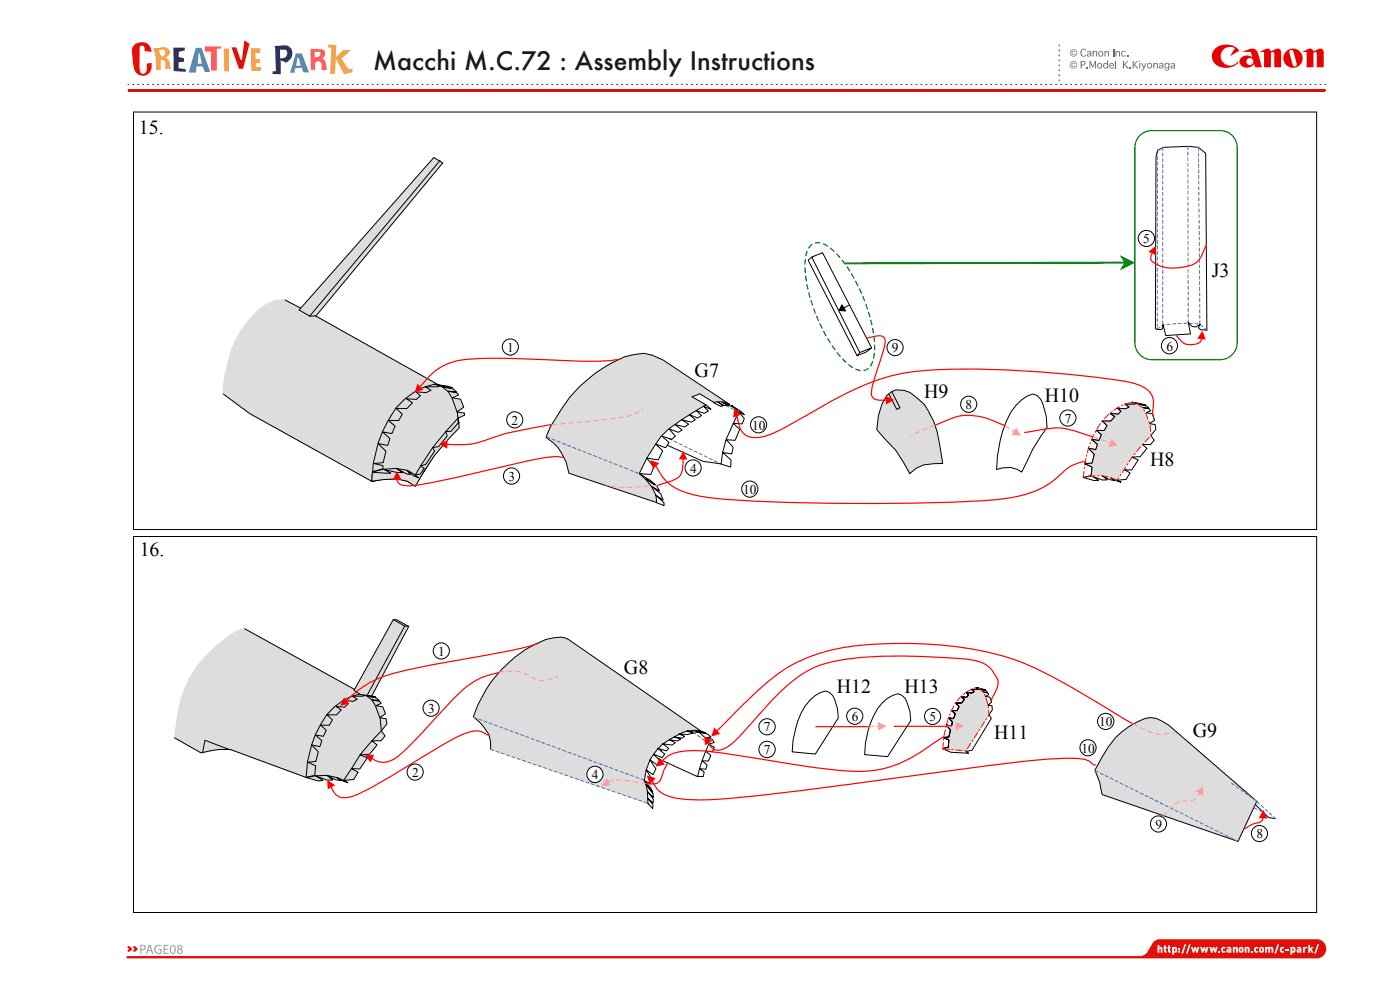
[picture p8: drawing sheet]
<svg xmlns="http://www.w3.org/2000/svg" width="297mm" height="210mm" viewBox="0 0 297 210" stroke-linecap="round" stroke-linejoin="round" font-family="sans-serif">
<defs><g id="words">
<text font-size="5.3" fill="#1a1a1a" x="79.2" y="14.9">Macchi M.C.72 : Assembly Instructions</text>
<g font-size="4.2">
<text x="29.5" y="28.3">15.</text>
<text x="257" y="58.7">J3</text>
<text x="147.4" y="79.9">G7</text>
<text x="196" y="84.5">H9</text>
<text x="221.7" y="85.2">H10</text>
<text x="244" y="98.9">H8</text>
<text x="29.6" y="118">16.</text>
<text x="132.4" y="142.9">G8</text>
<text x="177.5" y="147">H12</text>
<text x="191.9" y="147">H13</text>
<text x="210.9" y="156.8">H11</text>
<text x="253" y="156.3">G9</text>
</g>
<g font-size="2.8">
<text x="242.5" y="51.6">5</text>
<text x="107.6" y="74.6">1</text>
<text x="189.2" y="74.7">9</text>
<text x="247.4" y="74.4">6</text>
<text x="204.9" y="86.8">8</text>
<text x="225.9" y="89.7">7</text>
<text x="108.5" y="90.1">2</text>
<text x="159.6" y="91.2">10</text>
<text x="107.9" y="102">3</text>
<text x="146.4" y="100.3">4</text>
<text x="157.7" y="104.8">10</text>
<text x="93" y="139.1">1</text>
<text x="90.8" y="151.3">3</text>
<text x="162.1" y="155.2">7</text>
<text x="180.7" y="152.9">6</text>
<text x="197.2" y="153">5</text>
<text x="233.2" y="154">10</text>
<text x="162.1" y="160">7</text>
<text x="229.4" y="159.7">10</text>
<text x="87.4" y="164.8">2</text>
<text x="125.6" y="165.3">4</text>
<text x="245.1" y="175.8">9</text>
<text x="266.5" y="177.9">8</text>
</g>
</g></defs>
<path d="M28.3 23.8h251v88.5h-251zM28.3 113.8h251v79.8h-251z" fill="none" stroke="#000" stroke-width=".21"/>
<circle cx="108.3" cy="73.6" r="1.72" fill="#fff"/>
<circle cx="108.3" cy="73.6" r="1.72" fill="none" stroke="#000" stroke-width=".21"/>
<path d="M54.7 65.9a6.7 6.7 0 0 1 5.9-2.2l6.8 3.5 26.4 14.9-11.7 19.3-3.2 .7-25.9-14.3-5.7-4.3 .4-3.7 .7-2.9a20.8 20.8 0 0 1 6.3-11z" fill-rule="evenodd" fill="#ddd"/>
<path d="M54.7 65.9a6.7 6.7 0 0 1 5.9-2.2l6.8 3.5 26.4 14.9-11.7 19.3-3.2 .7-25.9-14.3-5.7-4.3 .4-3.7 .7-2.9a20.8 20.8 0 0 1 6.3-11z" fill="none" stroke="#ddd" stroke-width=".21"/>
<path d="M60.5 63.6l6.9 3.7 26.3 14.7-12.2 19.5-2.6 .6-25.9-14.3-5.6-4.2" fill="none" stroke="#000" stroke-width=".21"/>
<path d="M92 33.4l1.9 1.2-26.8 32.4-1.4 .1-2.2-1.3z" fill-rule="evenodd" fill="#ddd"/>
<path d="M92 33.4l1.9 1.2-26.8 32.4-1.4 .1-2.2-1.3zM93.3 34l-27.6 33.1" fill="none" stroke="#000" stroke-width=".21"/>
<path d="M84 86.6l2.3 .1 1.2-1.3-1.3-.8 2.1 .1 .9-.8-1-.8 2.2 .2 1-.5-1.2-.7h2.5l.9-.3-1.4-.3 2.6 .4 1.2 .3-2.1-.1 2.3 .4 .6 .6-1.8-.1 1.9 .3 .4 .5-1.3 .6 1.7 .3 .7 1.7-1.5 1 1.6 .2 .1 .5-1.4 .6 .2 1-5.4 6.8-2 3.4-1.5 2.1-6.7-.9-2.6-1.1 2-.5v-.7l-1.9-.5 2-.2 .6-2.4-1.7-1.6 2.1 .4 .4-1.5-1.5-1.4 1.9 .4 .7-1.6-1.4-1.2h2.2l.7-1.3z" fill-rule="evenodd" fill="#ddd"/>
<path d="M84 86.6l2.3 .1 1.2-1.3-1.3-.8 2.1 .1 .9-.8-1-.8 2.2 .2 1-.5-1.2-.7h2.5l.9-.3-1.4-.3 2.6 .4 1.2 .3-2.1-.1 2.3 .4 .6 .6-1.8-.1 1.9 .3 .4 .5-1.3 .6 1.7 .3 .7 1.7-1.5 1 1.6 .2 .1 .5-1.4 .6 .2 1-5.4 6.8-2 3.4-1.5 2.1-6.7-.9-2.6-1.1 2-.5v-.7l-1.9-.5 2-.2 .6-2.4-1.7-1.6 2.1 .4 .4-1.5-1.5-1.4 1.9 .4 .7-1.6-1.4-1.2h2.2l.7-1.3zM86 84.6l2-1.5 2.1-1a4.1 4.1 0 0 1 5.8 2.3l1.1 3.2 .3 3-5.1 5.9-4.1 6.3a11.4 11.4 0 0 0-9.2-.7 27.4 27.4 0 0 1 5.1-15.6z" fill="none" stroke="#000" stroke-width=".21"/>
<path d="M79 100.2l3.9 .1-1.4-.7 2.7 .6 1.2 .1-1.2-.9 2.1 1.2h.7l-.6-.8 1.3 1.1 1.1 .5-.7-.6 1.1-.2 .8-1.2-.8-.5 1.1-.4 1.9-2.8-.4-.8 1.2-.1 1.9-2.3-.3-1h1.1l1.5-1.8v-1.1l.2 2.2a44.5 44.5 0 0 0-9.3 12.4l-1.7-1.1-2.3-.5-5.2 .5z" fill-rule="evenodd" fill="#ddd"/>
<path d="M97.2 88.6a51.9 51.9 0 0 0-9.1 12.1l-1.7-.9-2.4-.4-2.6 .1-2.2 .5M79 100.2l3.9 .1-1.4-.7 2.7 .6 1.2 .1-1.2-.9 2.1 1.2h.7l-.6-.8 1.3 1.1 1.1 .5-.7-.6 1.1-.2 .8-1.2-.8-.5 1.1-.4 1.9-2.8-.4-.8 1.2-.1 1.9-2.3-.3-1h1.1l1.5-1.8v-1.1l.2 2.2a44.5 44.5 0 0 0-9.3 12.4l-1.7-1.1-2.3-.5-5.2 .5z" fill="none" stroke="#000" stroke-width=".21"/>
<path d="M122.9 82.1a29.6 29.6 0 0 1 9.6-6.4l4.1-.8 1.7 .4 2.3 1 14.3 9.5-1.6-.6-1.9 .2-2.9-1.9-1.7 .7 3 1.7a63.1 63.1 0 0 0-7.9 5.1l-1.7 1.6-1.1 1.6-1.9 2.9-1.6 3.3 1.3 1.3 1.3 1.4 .9 1.9 .2 1.6-18.6-6.2a10.8 10.8 0 0 0-4.9-7.6l1-2.3 2.4-3.9 1.7-2.4z" fill-rule="evenodd" fill="#ddd"/>
<path d="M122.9 82.1a29.6 29.6 0 0 1 9.6-6.4l4.1-.8 1.7 .4 2.3 1 14.3 9.5-1.6-.6-1.9 .2-2.9-1.9-1.7 .7 3 1.7a63.1 63.1 0 0 0-7.9 5.1l-1.7 1.6-1.1 1.6-1.9 2.9-1.6 3.3 1.3 1.3 1.3 1.4 .9 1.9 .2 1.6-18.6-6.2a10.8 10.8 0 0 0-4.9-7.6l1-2.3 2.4-3.9 1.7-2.4zM140.4 92.5l1.5 1.4-.7 1.1-2.1-.8 1.5 1.4-.9 1.9-2.5-.3 1.5 1.8-.7 1.6-2.4-.1 2.4 1.4 1 .9-2-1.2 2.4 1.6 .5 1-1.6-1 1.9 1.5 .5 1.4-1.6-1.1 1.7 1.6 .1 .6-1.6-.5M141.6 94.5l7.5 3.3 3.8 .6M149.9 86l.9 .8-1.6-.6 1.1 1-.9 .5-1.7-.6 1.1 1.1-.8 .5-1.8-.8 1.3 1.1-.8 .5-2.1-.5 1.5 1-.9 .6-2-.5 1.5 1.1-.8 .5-2-.7 1.4 1.5M151.3 85.4l1.6 .8 .5-.1-1.1-.9 1.3 .8 .8 .1-1.2-.8 2.7 1.2-.7-.5 2.1 1.3 .6 .7-1.2-.7 1.2 1.5-.5 1.1-1.9-.1 1.4 1.3-.9 2.3-1.9-.1 1.4 1.6-.3 1.4-1.9-.3 1.8 1.6-.1 1.5-2.1-.7M155.9 86.6l.8 .8-2.7 5.9-.7 2.7-.3 2.4M233.8 89.3h1.8l.9-.9-1-.7 1.7 .2 .6-.7-.8-.6 1.8 .2 .8-.5-1-.6 2.7-.1-1.1-.3 2.8 .6-1.6-.2 1.8 .4 .5 .5-1.3-.1 1.4 .3 .3 .3-1 .5 1.3 .2 .5 1.3-1.1 .8 1.3 .2 .1 1-1.1 1.3 .8 1-.8 .9h-1.7l.9 .8-1.4 1.8-1.8 .1 1.4 .5-1.4 2.2-1.6-.1 1.2 .7-.8 1.4-1.9 .2 .8 .4-.9-.3-1.3-.7 .9 .7-1-.3-1.7-.8 1.1 .9h-1.1l-2.2-.8 1.4 .9-.8 .1-2.4-.7 1.7-.4 .2-1.8-1.5-.7 1.5-.2 .5-1.8-1.3-1.3 1.6 .3 .3-1.1-1.2-1.1 1.5 .2 .6-1.2-1.1-.9h1.7l.6-1z" fill="none" stroke="#000" stroke-width=".21"/>
<path d="M116 92.7l19.6 7.8M142 93.1l11 5.3M156.8 87.4l-2.7-1.3" fill="none" stroke="#3365ff" stroke-width=".21" stroke-dasharray=".7 .5"/>
<path d="M233.8 89.3h1.8l.9-.9-1-.7 1.7 .2 .6-.7-.8-.6 1.8 .1 .8-.4-1-.6 2.7-.1-1.1-.3 1.2 .4 1 .8 .7 1.1 .8 2.3 .2 2.5-4 4.6-3.1 4.9a9.4 9.4 0 0 0-7.2-.6l1.7-.4 .2-1.8-1.5-.7 1.5-.2 .5-1.8-1.3-1.3 1.6 .3 .3-1.2-1.2-1 1.5 .2 .6-1.2-1.1-.9h1.6l.7-1z" fill-rule="evenodd" fill="#ddd"/>
<path d="M240.2 85.3l1.1 .3-2.7 .1 1 .6-.8 .4-1.8-.1 .8 .6-.6 .7-1.7-.2 1 .7-.9 .9h-1.8l1.1 1-.7 1h-1.6l1.1 .9-.6 1.2-1.5-.2 1.2 1-.3 1.2-1.6-.3 1.3 1.3-.5 1.8-1.5 .2 1.5 .7-.2 1.8-1.7 .4" fill="none" stroke="#000" stroke-width=".21"/>
<path d="M233.8 89.2a11.2 11.2 0 0 1 6.4-3.9l1.2 .4 1 .8 .6 1.1 1 2.4 .2 2.4-4 4.6-3.2 4.9a9.1 9.1 0 0 0-7.2-.6 22 22 0 0 1 4-12.1z" fill="none" stroke="#f00" stroke-width=".21" stroke-dasharray="1.4 .5 .3 .5"/>
<path d="M188.1 83.9l1.1-.8 .9-.4 1.8 .1 1.1 .4 3.1 2.6a19.1 19.1 0 0 1 3.4 9.3l.5 3.2-4 .3-1.7 .8-1.3 1.1-3-5-4-4.3 .4-3 .7-2.5z" fill-rule="evenodd" fill="#ddd"/>
<path d="M245.5 31.9l1.3-.6 5.3-.3 2.2 .3 1.5 1.2 .2 37.6M245.5 32l-.3 1.3-.1 36.4 .3 .1M171.4 55.2l.9-.7 2.2-.9 10.4 20.2-1.2 .9-1.9 .8zM172.2 54.5l10.2 20.2M184.7 73.8l-2.3 1-.6 .7M246.7 68.9l-.1 .8-.3 .2h-.8M246.8 68.9l.5 2.3 5.3-.4-.5-2.3 .8 .8 .8 .1 .9-.6-.3 .7 .3 .4 1.4 .1M188.1 83.9l1.1-.8 .9-.4 1.8 .1 1.1 .4 3.1 2.6a19.1 19.1 0 0 1 3.4 9.3l.5 3.2-4 .3-1.7 .8-1.3 1.1-3-5-4-4.3 .4-3 .7-2.5zM189.2 83.1l1.7 3.4-.7 .3-1.6-3.2M215.6 86l1.1-1.2 1.2-.8 1.2-.4 .9 .3 .8 .9 .5 1 .7 2.5 .1 2.3-3 4.6-2.4 4.9a5.3 5.3 0 0 0-5.3-.5 26.7 26.7 0 0 1 3-12.1z" fill="none" stroke="#000" stroke-width=".21"/>
<path d="M245.6 32l-.1 37.9 1.2-1 5.2-.4 2.6 .3 1.6 1.3M246.7 31.3v37.6M252 31l.1 37.5M254.3 31.3l.2 37.5" fill="none" stroke="#3365ff" stroke-width=".21" stroke-dasharray=".7 .5"/>
<path d="M203.9 147.8l1.2 .1 .4-.5-.5-.5 1.2 .1 .5-.3-.7-.5h1.4l.5-.1-.8-.2 .8 .3 .7 .6 .5 .9 .5 1.9 .2 2-4.9 7.7-4.9-.5 1.2-.3 .1-1.5-1.1-.6 1.1-.1 .3-1.5-.9-1 1.1 .2 .3-.9-.8-.9 1 .3 .3-1.1-.7-.7h1.2l.4-.8-.8-.8h1.3l.6-.8z" fill-rule="evenodd" fill="#ddd"/>
<path d="M203.9 147.8l1.2 .1 .4-.5-.5-.5 1.2 .1 .5-.3-.7-.5h1.4l.5-.1-.8-.2 .8 .3 .7 .6 .5 .9 .5 1.9 .2 2-4.9 7.7-4.9-.5 1.2-.3 .1-1.5-1.1-.6 1.1-.1 .3-1.5-.9-1 1.1 .2 .3-.9-.8-.9 1 .3 .3-1.1-.7-.7h1.2l.4-.8-.8-.8h1.3l.6-.8z" fill="none" stroke="#ddd" stroke-width=".21"/>
<path d="M203.9 147.8l1.2 .1 .4-.5-.6-.5 1.3 .1 .5-.3-.7-.5h1.3l.6-.1-.8-.2 2 .5-1.2-.2 1.3 .3 .3 .4-.9-.1 1 .2 .2 .3-.7 .4 .9 .2 .4 1-.8 .7 .8 .1 .1 .9-.7 1 .5 .8-4.1 6.7-1.3 .3 .6 .4-3.8-.2-1.7-.8 1.2-.3 .1-1.5-1.1-.5 1.1-.2 .3-1.5-.9-1 1.1 .3 .3-1-.8-.9 1 .3 .3-1.1-.7-.7 1.1 .1 .5-.9-.8-.8h1.3l.6-.8zM207.9 146.2l-.8-.3 .8 .2-.5 .1h-1.4l.7 .5-.5 .3-1.2-.1 .5 .5-.4 .5-1.2-.1 .7 .5-.6 .8h-1.3l.8 .8-.4 .8h-1.2l.7 .7-.3 1.1-1-.3 .8 .9-.3 .9-1.1-.2 .9 1-.3 1.5-1.1 .1 1.1 .6-.1 1.5-1.2 .3" fill="none" stroke="#000" stroke-width=".21"/>
<path d="M203.8 147.8l1.1-.9 1.1-.7 1.1-.3 .8 .3a6.8 6.8 0 0 1 1.9 5.4l-4.9 7.7-4.9-.5a17.1 17.1 0 0 1 3.8-11z" fill="none" stroke="#f00" stroke-width=".21" stroke-dasharray="1.4 .5 .3 .5"/>
<path d="M45.7 137.1l2.2-1.7 2.2-1.4 1.8-.6 25.5 14.1-9.9 16.8-2.3 .7-16.3-6h-2.3l-4 .7-5.6-3.2 .6-4.5a22.7 22.7 0 0 1 8.1-14.9z" fill-rule="evenodd" fill="#ddd"/>
<path d="M45.7 137.1l2.2-1.7 2.2-1.4 1.8-.6 25.5 14.1-9.9 16.8-2.3 .7-16.3-6h-2.3l-4 .7-5.6-3.2 .6-4.5a22.7 22.7 0 0 1 8.1-14.9z" fill="none" stroke="#ddd" stroke-width=".21"/>
<path d="M51.9 133.4l25.5 14.1-9.8 16.9-2.4 .6-16.3-6h-2.3l-4 .7-5.6-3.2M48.8 159.1l-5.3-2.1-.5 2.7" fill="none" stroke="#000" stroke-width=".21"/>
<path d="M69.4 151.6l2 .1 1-1.1-1.1-.7 1.9 .1 .6-.7-.8-.7 1.9 .2 .9-.5-1.1-.6h2.2l.8-.2-1.2-.3 3.2 .6-1.8-.1 2 .4 .5 .5-1.5-.1 1.7 .3 .3 .4-1.1 .5 1.4 .2 .6 1.5-1.2 .8 1.3 .3 .2 1.1-1.2 1.4 .8 1.1-.8 1-2 .1 1.1 .8-1.6 2-2 .1 1.5 .7-1.6 2.3-1.8-.1 1.5 .8-1 1.6-2.1 .1 .9 .5-.9-.3-1.5-.8 .9 .7-1.1-.2-1.8-.9 1.2 1h-1.2l-2.5-.9 1.6 .9-1 .2-2.6-.8 1.9-.4 .2-2.1-1.7-.7 1.7-.2 .5-2.1-1.4-1.4 1.8 .4 .4-1.3-1.4-1.2 1.7 .3 .6-1.3-1.2-1.1 1.8 .1 .7-1.2z" fill-rule="evenodd" fill="#ddd"/>
<path d="M69.4 151.6l2 .1 1-1.1-1.1-.7 1.9 .1 .6-.7-.8-.7 1.9 .2 .9-.5-1.1-.6h2.2l.8-.2-1.2-.3 3.2 .6-1.8-.1 2 .4 .5 .5-1.5-.1 1.7 .3 .3 .4-1.1 .5 1.4 .2 .6 1.5-1.2 .8 1.3 .3 .2 1.1-1.2 1.4 .8 1.1-.8 1-2 .1 1.1 .8-1.6 2-2 .1 1.5 .7-1.6 2.3-1.8-.1 1.5 .8-1 1.6-2.1 .1 .9 .5-.9-.3-1.5-.8 .9 .7-1.1-.2-1.8-.9 1.2 1h-1.2l-2.5-.9 1.6 .9-1 .2-2.6-.8 1.9-.4 .2-2.1-1.7-.7 1.7-.2 .5-2.1-1.4-1.4 1.8 .4 .4-1.3-1.4-1.2 1.7 .3 .6-1.3-1.2-1.1 1.8 .1 .7-1.2zM71.1 149.8l1.8-1.2 1.7-.9a3.5 3.5 0 0 1 5 2l1 2.7 .3 2.6-2 2.2-2.5 2.9-3.5 5.4a10.3 10.3 0 0 0-8-.6 23.9 23.9 0 0 1 4.5-13.4z" fill="none" stroke="#000" stroke-width=".21"/>
<path d="M83.4 131.4l.8 .1 2.5 1.4-7.8 14.7-2.4-.3-1.4-.9z" fill-rule="evenodd" fill="#ddd"/>
<path d="M83.4 131.4l.8 .1 2.5 1.4-7.8 14.7-2.4-.3-1.4-.9zM83.4 131.4l2.5 1.4h.8M85.9 132.8l-8 14.7" fill="none" stroke="#000" stroke-width=".21"/>
<path d="M106.6 141.8a23.8 23.8 0 0 1 9.2-6.2l3.2-.5 1.6 .5 28.4 19.7a5.8 5.8 0 0 0-5.1 .5 11.2 11.2 0 0 0-7.2 9.8 10.4 10.4 0 0 1 .8 4.9l-33.4-11.5v-1.8l-.4-1.5-1.3-1.7-2-2a26.4 26.4 0 0 1 6.2-10.2z" fill-rule="evenodd" fill="#ddd"/>
<path d="M104.1 159v-1.8l-.4-1.5-1.3-1.7-2-2a26.7 26.7 0 0 1 15.4-16.4l3.2-.5 1.6 .5 28.4 19.7a5.8 5.8 0 0 0-5.1 .5 11.2 11.2 0 0 0-7.2 9.8 10.4 10.4 0 0 1 .8 4.9M140.3 159l-.1 .4M147.4 155l1 .4 1.2 1.1 .8 1.2a33 33 0 0 0-2.4 7M136.7 165.6l1.3 1.5 .5 .9-1.5-1.7 1.6 2.1v.7l-1.3-1.2 1.3 1.6v.8l-1.2-1 1.1 1.4v.8l-1-1.1M139.6 160.9l8.4 3.8M148 164.7h1.2l.2-.9-.9-.7 1.3 .1 .2-1-1-.8h1.3l.5-1.2-1.1-.8h1.6l.2-.9-1.1-.7 1.1-.3-.4-.7-1.5-.3 1.2-.1-.7-.7-1.8-.4 1.4 .2-.4-.2-2-.4 1.3 .4h-.9l-2-.2 1.4 .4-1.2 .3-1.8-.1 1.1 .5-.5 .4-1.7-.2 1.4 .4-.6 .4-1.8-.3 1.3 .6-.7 .5-2-.2 1.3 .9-.5 .6-1.8-.5 1.4 1.1-.5 .8-1.9-.7 1.4 1.3-.5 1-1.6-1.1 1.2 1.9-.6 1.2-1.4-1 1.2 1.9-.3 1.1-1.3-.8" fill="none" stroke="#000" stroke-width=".21"/>
<path d="M104.1 159l33.4 11.4M150.5 157.8l-3.7-2.7M136.7 165.5l-36.3-13.4" fill="none" stroke="#3365ff" stroke-width=".21" stroke-dasharray=".7 .5"/>
<path d="M236.6 156.5a15 15 0 0 1 7.4-4.3l1.2 .2 2.7 1.4 18.7 16.2-4 8.5-28.8-10a14.3 14.3 0 0 0-1.5-5.1l2.9-5z" fill-rule="evenodd" fill="#ddd"/>
<path d="M171.8 148.5l1.1-1 1.1-.6a2.08 2.08 0 0 1 3.1 1.5l.6 2 .1 1.9-4.8 7.6-4.9-.4a16.8 16.8 0 0 1 3.7-11zM187.2 149.1l1.1-1 1.1-.6a2.03 2.03 0 0 1 3 1.5l.6 1.9 .2 1.9-4.9 7.7-4.9-.4a17.1 17.1 0 0 1 3.8-11zM236.6 156.5a15 15 0 0 1 7.4-4.3l1.2 .2 2.7 1.4 18.7 16.2-4 8.5-28.8-10a14.3 14.3 0 0 0-1.5-5.1l2.9-5zM266.4 170.7l2.7 2.7 1.5 .3" fill="none" stroke="#000" stroke-width=".21"/>
<path d="M232.3 163.5l30.2 14.9M266 171.4l2 .9M266.7 170l-5.8-4.1M266.7 170.1l4 3.6" fill="none" stroke="#3365ff" stroke-width=".21" stroke-dasharray=".7 .5"/>
<path d="M131.6 76.2h-.3a47.9 47.9 0 0 1-12 .3l-3.7-.2a107.4 107.4 0 0 0-18 .1 12.9 12.9 0 0 0-8.4 5.6" fill="none" stroke="#f00" stroke-width=".25"/>
<path d="M88.6 81.4l1.2 1.3-1.9 .6z" fill="#f00"/>
<path d="M119.3 97a9 9 0 0 0-4.1 .1l-14.7 3.3a98.9 98.9 0 0 1-14 2.6 2.26 2.26 0 0 1-2.2-.9l-.1-.4" fill="none" stroke="#f00" stroke-width=".25"/>
<path d="M84.2 100l1 1.7-1.8 .1z" fill="#f00"/>
<path d="M117 90.1a76.4 76.4 0 0 0-16 3.9 22.4 22.4 0 0 1-6.1 .2" fill="none" stroke="#f00" stroke-width=".25"/>
<path d="M93.1 94.2l1.9-.8-.1 1.8z" fill="#f00"/>
<path d="M117.1 90.1l7-.7a59.2 59.2 0 0 0 9.8-1.3l2.5-1.3" fill="none" stroke="#ff9a9a" stroke-width=".25" stroke-dasharray="1 .8"/>
<path d="M144.9 97.4l-.1 1.9a2.77 2.77 0 0 1-2.3 2.7l-3.2 1" fill="none" stroke="#f00" stroke-width=".25"/>
<path d="M144.9 95.7l.9 1.8-1.8-.1z" fill="#f00"/>
<path d="M232 92.7l3.5 1.2M139.4 103l-2.9 .2a35 35 0 0 1-8-.1" fill="none" stroke="#ff9a9a" stroke-width=".25" stroke-dasharray="1 .8"/>
<path d="M235.8 93.1l1.4 1.4-2 .3z" fill="#ff9a9a"/>
<path d="M217.4 91.8l.6-.1a29.7 29.7 0 0 1 7.7-.8l2.7 .6 3.4 1.1" fill="none" stroke="#f00" stroke-width=".25"/>
<path d="M213.2 90.3l2 1.3" fill="none" stroke="#ff9a9a" stroke-width=".25" stroke-dasharray="1 .8"/>
<path d="M215.6 90.7l1 1.7-2-.1z" fill="#ff9a9a"/>
<path d="M198.4 90.2l.5-.2a13.7 13.7 0 0 1 7.7-1.8 22.1 22.1 0 0 1 6.5 2.1M230.4 98.1l-.3-.1a8.4 8.4 0 0 0-5.6 3.1 18.8 18.8 0 0 1-11 4.6 302.6 302.6 0 0 1-32.7 1.1l-8.8-.1a196.1 196.1 0 0 1-23.2-1.4 12.5 12.5 0 0 1-8.1-4l-1.6-2.4" fill="none" stroke="#f00" stroke-width=".25"/>
<path d="M198.3 90.2l-5 2.1" fill="none" stroke="#ff9a9a" stroke-width=".25" stroke-dasharray="1 .8"/>
<path d="M138 97.6l1.9 .7-1.4 1.2z" fill="#f00"/>
<path d="M244.7 88.2l-.2-.3 .1-1a4 4 0 0 0-2.6-5.1 52 52 0 0 0-11.8-2 203.3 203.3 0 0 0-33.9-1.2 45.8 45.8 0 0 0-20 6.5l-1.8 1.1a84.4 84.4 0 0 1-11.8 6.2 5.4 5.4 0 0 1-4.8-.3 6.2 6.2 0 0 1-1.5-3.9" fill="none" stroke="#f00" stroke-width=".25"/>
<path d="M155.8 86.6l1.5 1.3-1.8 .7z" fill="#f00"/>
<path d="M184.1 71.6l.8-.1a4 4 0 0 1 2.3-.1 1.98 1.98 0 0 1 .4 2.4l-2 6a8.3 8.3 0 0 0-.6 4.3 2.87 2.87 0 0 0 2.9 .7" fill="none" stroke="#f00" stroke-width=".25"/>
<path d="M187.9 84l1.8 .8-1.7 1z" fill="#f00"/>
<path d="M255.9 51.9l-.6 1.6a4.6 4.6 0 0 1-4.5 3.2 7.1 7.1 0 0 1-6.6-1.5l-.1-.6 .2-.8" fill="none" stroke="#f00" stroke-width=".25"/>
<path d="M243.6 53.4l1.6-1.2v2z" fill="#f00"/>
<path d="M249.6 71.2l.2 .3a3.2 3.2 0 0 0 4.9 .9l.2-.5" fill="none" stroke="#f00" stroke-width=".25"/>
<path d="M255.1 70.2l.7 1.8-1.8-.1z" fill="#f00"/>
<path d="M114.2 136.5h-.3a76 76 0 0 1-12.8 2.8l-5.6 1a102.2 102.2 0 0 0-14.7 3.4 21.4 21.4 0 0 0-7.3 4.9" fill="none" stroke="#f00" stroke-width=".25"/>
<path d="M73 147.9l1.1 1.4-1.9 .4z" fill="#f00"/>
<path d="M103.7 155.9l-.6-.2a3.7 3.7 0 0 0-4-.3 85.6 85.6 0 0 0-12.9 7.3 78.2 78.2 0 0 1-11.3 6.2 3.4 3.4 0 0 1-3.7-.4l-.9-1.5" fill="none" stroke="#f00" stroke-width=".25"/>
<path d="M69.4 165.5l1.7 1.1-1.6 .8z" fill="#f00"/>
<path d="M105.7 142.6a16 16 0 0 0-8.9 5l-3.2 3.4a96.4 96.4 0 0 1-9.7 9.8 4.1 4.1 0 0 1-4.9 .1" fill="none" stroke="#f00" stroke-width=".25"/>
<path d="M77.4 160.2l2-.1-.8 1.6z" fill="#f00"/>
<path d="M105.9 142.6a15.8 15.8 0 0 1 5.2 .1l1.2 .7a4.5 4.5 0 0 0 5 .5l1-.3M137.1 166.2l-.5-.1a17.6 17.6 0 0 0-7.1-.4l-.4 .1" fill="none" stroke="#ff9a9a" stroke-width=".25" stroke-dasharray="1 .8"/>
<path d="M128.7 165l.9 1.6-2 .1z" fill="#ff9a9a"/>
<path d="M141.7 161.8a9 9 0 0 0-1.5 3.4 1.97 1.97 0 0 1-2.4 1.1h-.7" fill="none" stroke="#f00" stroke-width=".25"/>
<path d="M200.8 154.1l2-.1" fill="none" stroke="#ff9a9a" stroke-width=".25" stroke-dasharray="1 .8"/>
<path d="M202.7 153.1l1.8 .9-1.7 1z" fill="#ff9a9a"/>
<path d="M189.7 154.1h11.3" fill="none" stroke="#f00" stroke-width=".25"/>
<path d="M184.3 154.1h2.1" fill="none" stroke="#ff9a9a" stroke-width=".25" stroke-dasharray="1 .8"/>
<path d="M186.3 153.2l1.7 .8-1.7 1z" fill="#ff9a9a"/>
<path d="M173.1 154.1h11.2M200.3 156.3l-.6 .3a42.9 42.9 0 0 1-10.9 6.1 32 32 0 0 1-13.8 .4l-13-2a101.4 101.4 0 0 0-15.7-1.9 7.7 7.7 0 0 0-5.5 1.9l-.3 .4" fill="none" stroke="#f00" stroke-width=".25"/>
<path d="M139.9 160.8l1.2 1.4-2 .4z" fill="#f00"/>
<path d="M210.3 148.5l.7-1.5a3.2 3.2 0 0 0-.1-4.2 5.4 5.4 0 0 0-3.9-2.7 124.6 124.6 0 0 0-26.7-.4 21.8 21.8 0 0 0-14.1 6.4l-3.9 4a58 58 0 0 1-7.9 8.3 2.88 2.88 0 0 1-3.2 .4l-.9-1.2" fill="none" stroke="#f00" stroke-width=".25"/>
<path d="M149.4 156.1l1.7 1.1-1.5 .9z" fill="#f00"/>
<path d="M246.7 173l1.6-1.6a4.1 4.1 0 0 1 4-1.5 2.63 2.63 0 0 0 2.1-1.6" fill="none" stroke="#ff9a9a" stroke-width=".25" stroke-dasharray="1 .8"/>
<path d="M253.6 167.9l1.7-1.1-.1 2z" fill="#ff9a9a"/>
<path d="M267.9 173.6v.2a1.8 1.8 0 0 1-1.9 .9l-1.8 1.1" fill="none" stroke="#f00" stroke-width=".25"/>
<path d="M268 171.8l.9 1.8-1.9-.1z" fill="#f00"/>
<path d="M232.5 162.3l-.4-.1a5.1 5.1 0 0 0-4-1.3 168.2 168.2 0 0 0-22.8 2.1 1391.1 1391.1 0 0 1-50.8 6.4l-2.2 .1a29 29 0 0 1-10.6-.6 5 5 0 0 1-3.3-3.2" fill="none" stroke="#f00" stroke-width=".25"/>
<path d="M137.2 164.5l1.9 .6-1.3 1.3z" fill="#f00"/>
<path d="M240.4 153.6l-5.7-3.4a130.3 130.3 0 0 0-18.5-9.9 79.8 79.8 0 0 0-31.1-3.6 37.6 37.6 0 0 0-19.3 5.7 116.6 116.6 0 0 0-13.6 12.6" fill="none" stroke="#f00" stroke-width=".25"/>
<path d="M151.6 154.3l1.2 1.4-1.9 .5z" fill="#f00"/>
<path d="M240.3 153.6a19.8 19.8 0 0 0 5.3 2.1l3.4-.2" fill="none" stroke="#ff9a9a" stroke-width=".25" stroke-dasharray="1 .8"/>
<path d="M238.6 55.7l-59.3 .2" fill="none" stroke="#008000" stroke-width=".42"/>
<path d="M237.5 54.1l3.2 1.6-3.2 1.7 1-1.7z" fill="#008000"/>
<path d="M241.8 28.8a3.6 3.6 0 0 1 2.5-1.1h14.6a3.6 3.6 0 0 1 3.6 3.6v41.4a3.6 3.6 0 0 1-3.6 3.6h-14.6a3.6 3.6 0 0 1-3.6-3.6v-41.4a3.6 3.6 0 0 1 1.1-2.5z" fill="none" stroke="#008000" stroke-width=".25"/>
<path d="M172.1 52a2.72 2.72 0 0 1 3.5 .2 22.8 22.8 0 0 1 6.8 9.1 29.7 29.7 0 0 1 3.1 13.6 4.2 4.2 0 0 1-1.8 3.6 3.2 3.2 0 0 1-3-.7 22.7 22.7 0 0 1-6.7-9.1 29.5 29.5 0 0 1-3.2-13.5 4.8 4.8 0 0 1 1.3-3.2z" fill="none" stroke="#008000" stroke-width=".25" stroke-dasharray="1 .8"/>
<circle cx="109.2" cy="89.1" r="1.72" fill="#fff"/>
<circle cx="109.2" cy="89.1" r="1.72" fill="none" stroke="#000" stroke-width=".21"/>
<circle cx="108.5" cy="101" r="1.73" fill="#fff"/>
<circle cx="108.5" cy="101" r="1.73" fill="none" stroke="#000" stroke-width=".21"/>
<circle cx="147" cy="99.3" r="1.72" fill="#fff"/>
<circle cx="147" cy="99.3" r="1.72" fill="none" stroke="#000" stroke-width=".21"/>
<circle cx="243.2" cy="50.6" r="1.73" fill="#fff"/>
<circle cx="243.2" cy="50.6" r="1.73" fill="none" stroke="#000" stroke-width=".21"/>
<circle cx="248.1" cy="73.3" r="1.73" fill="#fff"/>
<circle cx="248.1" cy="73.3" r="1.73" fill="none" stroke="#000" stroke-width=".21"/>
<circle cx="226.5" cy="88.7" r="1.72" fill="#fff"/>
<circle cx="226.5" cy="88.7" r="1.72" fill="none" stroke="#000" stroke-width=".21"/>
<circle cx="205.5" cy="85.8" r="1.72" fill="#fff"/>
<circle cx="205.5" cy="85.8" r="1.72" fill="none" stroke="#000" stroke-width=".21"/>
<circle cx="159.1" cy="103.7" r="1.72" fill="#fff"/>
<circle cx="159.1" cy="103.7" r="1.72" fill="none" stroke="#000" stroke-width=".21"/>
<circle cx="189.9" cy="73.7" r="1.72" fill="#fff"/>
<circle cx="189.9" cy="73.7" r="1.72" fill="none" stroke="#000" stroke-width=".21"/>
<circle cx="160.9" cy="90.1" r="1.72" fill="#fff"/>
<circle cx="160.9" cy="90.1" r="1.72" fill="none" stroke="#000" stroke-width=".21"/>
<circle cx="93.6" cy="138.1" r="1.72" fill="#fff"/>
<circle cx="93.6" cy="138.1" r="1.72" fill="none" stroke="#000" stroke-width=".21"/>
<circle cx="88.1" cy="163.8" r="1.72" fill="#fff"/>
<circle cx="88.1" cy="163.8" r="1.72" fill="none" stroke="#000" stroke-width=".21"/>
<circle cx="91.5" cy="150.2" r="1.72" fill="#fff"/>
<circle cx="91.5" cy="150.2" r="1.72" fill="none" stroke="#000" stroke-width=".21"/>
<circle cx="126.2" cy="164.3" r="1.73" fill="#fff"/>
<circle cx="126.2" cy="164.3" r="1.73" fill="none" stroke="#000" stroke-width=".21"/>
<circle cx="197.8" cy="152" r="1.72" fill="#fff"/>
<circle cx="197.8" cy="152" r="1.72" fill="none" stroke="#000" stroke-width=".21"/>
<circle cx="181.3" cy="151.9" r="1.72" fill="#fff"/>
<circle cx="181.3" cy="151.9" r="1.72" fill="none" stroke="#000" stroke-width=".21"/>
<circle cx="162.7" cy="159" r="1.74" fill="#fff"/>
<circle cx="162.7" cy="159" r="1.74" fill="none" stroke="#000" stroke-width=".21"/>
<circle cx="162.7" cy="154.2" r="1.73" fill="#fff"/>
<circle cx="162.7" cy="154.2" r="1.73" fill="none" stroke="#000" stroke-width=".21"/>
<circle cx="267.2" cy="176.8" r="1.72" fill="#fff"/>
<circle cx="267.2" cy="176.8" r="1.72" fill="none" stroke="#000" stroke-width=".21"/>
<circle cx="245.8" cy="174.8" r="1.72" fill="#fff"/>
<circle cx="245.8" cy="174.8" r="1.72" fill="none" stroke="#000" stroke-width=".21"/>
<circle cx="230.8" cy="158.6" r="1.72" fill="#fff"/>
<circle cx="230.8" cy="158.6" r="1.72" fill="none" stroke="#000" stroke-width=".21"/>
<circle cx="234.6" cy="153" r="1.73" fill="#fff"/>
<g fill="none" stroke="#000" stroke-width=".21">
<path d="M178.6 64.7l.8 1.3-1.4-.2zM180 64.8l-1.4 .7M140.4 92.5l2.1 .7 .8-.7"/>
<circle cx="234.6" cy="153" r="1.73"/>
</g>
<path d="M178.6 64.7l.8 1.3-1.4-.2z" fill="#000"/>
<g fill="#666">
<path d="M229.4 10.5l.3-.2 .4 .1 .3 .3h-.2a.46 .46 0 0 0-.6-.2 .46 .46 0 0 0-.2 .7 .46 .46 0 0 0 .2 .6 .46 .46 0 0 0 .6-.2h.2a.64 .64 0 0 1-.8 .4 .64 .64 0 0 1-.4-.8z"/>
<path d="M231.8 10.8h.2v.2l.2-.2 .5 .1 .1 1.1h-.2l-.1-.9-.2-.1-.3 .2v.8h-.2z"/>
<path d="M234.3 10.8h.2v.2l.2-.2 .5 .1 .1 1.1h-.2v-.9l-.3-.1-.3 .2v.8h-.2z"/>
<path d="M236.1 10.4h.3v1.6h-.3z"/>
<path d="M236.7 10.8h.1v.2l.3-.2 .4 .1 .1 1.1h-.2v-.9l-.2-.1-.3 .2-.1 .8h-.1z"/>
<path d="M238 10.9l.6-.1 .2 .3h-.2a.36 .36 0 0 0-.5 .1 .36 .36 0 0 0 0 .4 .36 .36 0 0 0 .5 .1h.2a.55 .55 0 0 1-.8 .2 .55 .55 0 0 1-.1-.8z"/>
<path d="M239.1 11.7h.2v.3h-.2z"/>
<path d="M230.5 14.2h.3v.3h-.3z"/>
<path d="M231.1 12.9h.2l.5 1.2 .5-1.2h.2v1.6h-.2v-1.2l-.4 1h-.2l-.4-1v1.2h-.2z"/>
<path d="M236.6 12.8h.2v1.7h-.2z"/>
<path d="M238.2 12.9h.3v.8l.6-.8h.3l-.7 .8 .8 .8h-.3l-.7-.8v.8h-.3z"/>
<path d="M239.7 14.2h.2v.3h-.2z"/>
<path d="M240.3 12.9h.2v.8l.7-.8h.2l-.7 .8 .8 .8h-.3l-.7-.8v.8h-.2z"/>
<path d="M242.1 13.4h.2l.4 .8 .3-.8h.2l-.5 1.3-.3 .3h-.3v-.2l.3-.1 .2-.2z"/>
<path d="M244.7 13.4h.2v.2l.2-.2h.4l.1 1.1h-.2v-.8l-.2-.2-.3 .3v.7h-.2z"/>
<path d="M227.4 10.9l.5-.1 .2 .2-.1 .1a.28 .28 0 0 0-.4-.1 .28 .28 0 0 0 0 .4 .28 .28 0 0 0 .4-.1l.1 .1a.43 .43 0 0 1-.6 .2 .43 .43 0 0 1-.1-.7zM227.1 11.2a.65 .65 0 0 0 1.3 0 .65 .65 0 0 0-1.3 0zM227 11.2a.78 .78 0 0 1 1.5 0 .78 .78 0 0 1-1.5 0z"/>
<path d="M230.9 11.5l-.1 .2a.27 .27 0 0 0 .4 .2 .27 .27 0 0 0 .1-.4v-.1zM230.7 10.9a.44 .44 0 0 1 .5-.1 .44 .44 0 0 1 .3 .4v.8h-.2v-.2a.38 .38 0 0 1-.5 .2 .38 .38 0 0 1-.2-.5 .38 .38 0 0 1 .5-.2h.2a.26 .26 0 0 0-.2-.4 .26 .26 0 0 0-.3 .2h-.2z"/>
<path d="M233.3 11.1a.4 .4 0 0 0-.1 .6 .4 .4 0 0 0 .6-.1v-.5l-.3-.1zM233 11.4a.58 .58 0 0 1 1.1 0 .58 .58 0 0 1-1.1 0z"/>
<path d="M227.4 13.4l.5-.1 .2 .3h-.1a.28 .28 0 0 0-.4-.1 .28 .28 0 0 0 0 .5 .28 .28 0 0 0 .4-.1h.1a.43 .43 0 0 1-.6 .2 .43 .43 0 0 1-.1-.7zM227.1 13.8a.65 .65 0 0 0 1.3 0 .65 .65 0 0 0-1.3 0zM227 13.8a.78 .78 0 0 1 1.5 0 .78 .78 0 0 1-1.5 0z"/>
<path d="M229.5 13.1v.6l.5-.1v-.5zM229.3 12.9h.4a.52 .52 0 0 1 .5 .7 .52 .52 0 0 1-.7 .3v.6h-.2z"/>
<path d="M233 13.6a.39 .39 0 0 0 0 .6 .39 .39 0 0 0 .6-.1l-.1-.5-.2-.1zM232.7 14a.6 .6 0 0 1 1.2 0 .6 .6 0 0 1-1.2 0z"/>
<path d="M234.3 13.6v.7a.38 .38 0 0 0 .6-.3 .38 .38 0 0 0-.6-.4zM234.2 13.5l.3-.2 .4 .3v-.8h.2v1.7h-.2v-.2a.55 .55 0 0 1-.8 0 .55 .55 0 0 1 .1-.8z"/>
<path d="M235.6 13.6l-.1 .2h.6a.29 .29 0 0 0-.2-.3 .29 .29 0 0 0-.3 .1zM235.5 13.5a.49 .49 0 0 1 .6-.1 .49 .49 0 0 1 .2 .6h-.8a.34 .34 0 0 0 .2 .4 .34 .34 0 0 0 .4-.2h.2a.57 .57 0 0 1-.9 .2 .57 .57 0 0 1 .1-.9z"/>
<path d="M241.7 13.4h.2v1.1h-.2zM241.7 12.9h.2v.2h-.2z"/>
<path d="M243.6 13.6a.4 .4 0 0 0 0 .6 .4 .4 0 0 0 .6-.1l-.1-.5-.2-.1zM243.3 14a.6 .6 0 0 1 1.2 0 .6 .6 0 0 1-1.2 0z"/>
<path d="M246.2 14.1l-.1 .1a.27 .27 0 0 0 .3 .2 .27 .27 0 0 0 .2-.4v-.1zM246 13.4a.44 .44 0 0 1 .5-.1 .44 .44 0 0 1 .3 .4v.8h-.2v-.1a.38 .38 0 0 1-.5 .2 .38 .38 0 0 1-.2-.5 .38 .38 0 0 1 .5-.3h.2a.26 .26 0 0 0-.2-.3 .26 .26 0 0 0-.3 .2h-.2z"/>
<path d="M247.3 13.6a.4 .4 0 0 0-.1 .6 .4 .4 0 0 0 .6 0 .39 .39 0 0 0 .1-.5 .39 .39 0 0 0-.6-.1zM247.2 13.5l.3-.2 .4 .3v-.2h.2v.9a.54 .54 0 0 1-.4 .7 .54 .54 0 0 1-.6-.3h.1a.34 .34 0 0 0 .5 .1 .34 .34 0 0 0 .2-.4v-.1a.54 .54 0 0 1-.8 0 .54 .54 0 0 1 .1-.8z"/>
<path d="M248.6 14.1l-.1 .1a.27 .27 0 0 0 .4 .2 .27 .27 0 0 0 .2-.4v-.1zM248.5 13.4a.44 .44 0 0 1 .5-.1 .44 .44 0 0 1 .3 .4v.8h-.2v-.1a.38 .38 0 0 1-.5 .2 .38 .38 0 0 1-.2-.5 .38 .38 0 0 1 .4-.3h.3a.26 .26 0 0 0-.2-.3 .26 .26 0 0 0-.3 .2h-.3z"/>
</g>
<g fill="#e60000">
<path d="M257.7 10.4a3.6 3.6 0 0 1 5.2 .4l-2 1.1 1.1-1.7a1.99 1.99 0 0 0-2.7 .7 1.99 1.99 0 0 0 .6 2.7 1.99 1.99 0 0 0 2.7-.6l.1 .3a3.5 3.5 0 0 1-5.4-.3 2.23 2.23 0 0 1 .4-2.6z"/>
<path d="M267.2 11l1.7-.7a.72 .72 0 0 1 .7 .6l1.3-.6a.72 .72 0 0 1 .9 .7v3.3h-1.5v-2.9a.36 .36 0 0 0-.3-.4 .36 .36 0 0 0-.4 .4v2.9h-1.4v-3.3z"/>
<path d="M276.2 11l1.7-.7a.73 .73 0 0 1 .7 .6l1.3-.6a.72 .72 0 0 1 .9 .7v3.3h-1.4v-2.9a.36 .36 0 0 0-.4-.4 .36 .36 0 0 0-.4 .4v2.9h-1.4v-3.3z"/>
<path d="M264.4 13.1a.75 .75 0 0 0 1.5 0 .75 .75 0 0 0-1.5 0zM263.5 11l1.7-.6a1.26 1.26 0 0 1 1.6 .8l.9 3.1h-1.4l-.2-.7a1.74 1.74 0 0 1-1.8 .7 1.74 1.74 0 0 1-1.4-1.2 1.66 1.66 0 0 1 2.8-.9l-.4-1.2z"/>
<path d="M273.6 10.7l-.1 .4 .8 2.7a.44 .44 0 0 0 .5 .3 .44 .44 0 0 0 .3-.6l-.7-2.6a.44 .44 0 0 0-.8-.2zM272.3 12.3a2.05 2.05 0 0 1 4.1 0 2.05 2.05 0 0 1-4.1 0z"/>
</g>
<path d="M281.4 17.9h-254.3" fill="none" stroke="#333" stroke-width=".21" stroke-dasharray=".4 .7" stroke-linecap="butt"/>
<g fill="#fff">
<path d="M69.4 9.2l-.1 1 .7 .2-.2 5.5 1.3 .1 .3-.2 .1-2.2 1.3 2.4 .3 .1 1.9-.5 .1-1.1-.3-.2h-.8l-1.1-1.8 1.8-1.6 .1-.2-.2-.3-2-.1-1 1.1 .1-1.8-.2-.3zM67.1 11.3l.6 .1-.2 .3-.4 .1zM63.3 13.3l.1 .3h-.2zM59.7 10.9h.8a.76 .76 0 0 1-.7 1.2zM58 9.6l.2 5.2-.6 .1-.1 .8 .2 .3h2.1l.1-2.7a.99 .99 0 0 0 1.6-.1l.6-.8-.9 2.9 .1 .3 .2 .2 1.1-.1 .3-.9 .9-.1 .3 .9 1.6 .1 .2-.3-.1-.3h1.3l.1-1.5 .3-.3 .3 .2 .2 1.6 1.3 .1 .3-.2a3.5 3.5 0 0 0-.7-2.6 1.31 1.31 0 0 0 .4-1.5 1.31 1.31 0 0 0-1.4-.8h-2l-.3 .2v4.2l-1.4-3.4-1.6-.1-.3 .6a1.9 1.9 0 0 0-1.8-2.3l-2.3 .1z"/>
<path d="M43.5 11.3h1l-.1 2.5zM42.3 12.9l.1 .3zM34.1 10.9h.2a.41 .41 0 0 1 .4 .2 .41 .41 0 0 1 0 .4l-.3 .2zM28.1 9.4l-.4 1.1a17.2 17.2 0 0 0 .6 4.7 2.24 2.24 0 0 0 3.1 .9 2.24 2.24 0 0 0 .8-3.1l-1.3 .2-.1 .3v.5a1.02 1.02 0 0 1-.5 1.3 2.28 2.28 0 0 1-.4-1.7l.1-3.5 .1-.1 .2 .2 .2 .9 1.6 .2 .4-.2 .2 .9 .1 2.8 .1 .3 1.2 .1 .3-.2v-2l.3 .2 .2 1.7 1.6-.1v.4l.3 .2 2.6 .2 .3-.3 .1 .3 .2 .1h1.5l.4-.3 .1-1h.8l.4 1.1 1.4 .1 .3-.3h1.1l.3-.2v-4.5l.8-.1 .1 4.6 .4 .4h.9l.4-.4v-4.6l1.5 4.2 .3 .2 1.1-.1 1.1-4.2 .1 4.6 .3 .2h2l.4-.4v-.9l-.3-.2h-.8v-.2h.6l.3-.2v-.9l-.1-.3-.9-.1v-.7h.7l.3-.1v-1.1l-.3-.3h-2.1l.1-.8-1.3-1-.4 .3-.4 3.3-.7-1.9-.3-.2h-1.2l-.1 .4h-1.5v-.3l-.3-.3h-3.5l-.3 .2-.1 .5-.3-.4h-1.4l-.2 .3-1.5 5.2-.1-.9-1.4-.2v-.7h.8l.3-.2 .1-1-.3-.3-.9-.2 .1-.5 1.1-.4 .1-1-.3-.1h-2.5l-.2 .3v4l-.1-.1a2.37 2.37 0 0 0-.7-1.8 1.42 1.42 0 0 0 .5-1.8 1.42 1.42 0 0 0-1.7-.7l-.9 .2h-1l-.3 .2a2.46 2.46 0 0 0-4.2-.7z"/>
</g>
<path d="M28.7 9.4a2.11 2.11 0 0 1 2.2-.3 2.11 2.11 0 0 1 1.3 1.9l-1.5-.2v-.3a.62 .62 0 0 0-.2-.7 .62 .62 0 0 0-.7 0l-.2 .5v2a8 8 0 0 0 .3 3.2l.4 .1a1.34 1.34 0 0 0 .8-1.9v-.2l1-.2a1.98 1.98 0 0 1-1.4 2.7 1.98 1.98 0 0 1-2.4-1.9l-.3-3.3a1.65 1.65 0 0 1 .7-1.4z" fill="#e01009"/>
<path d="M36.8 10.1h2.4v.6l-1.3 .3v1.1l1.1 .2v.8l-1.1 .1v1.3l1.5 .2v.5l-2.6-.1z" fill="#2b278e"/>
<path d="M43.5 9.8l3.4 .1v.4h-.9v4.7h-1.2v-4.1h-1.3z" fill="#fa5654"/>
<path d="M47.5 10.3h1.1l-.1 4.8h-.9z" fill="#f4c411"/>
<path d="M49.1 10h1l.9 2.7h.3l.5-4.1 1.1 .7-1.3 5.3h-.9z" fill="#e01009"/>
<path d="M53.3 10.3h1.9v.9h-1v1.4h1v.8h-1v.8h1.2l-.1 .8h-2z" fill="#f19127"/>
<path d="M59.4 10.5l1.2 .1a1.14 1.14 0 0 1 .1 1.3 1.14 1.14 0 0 1-1.3 .5zM58.2 9.8l.3 5.3h-.7v.6h1.8v-2.8l1 .4a1.99 1.99 0 0 0 1.4-1.6 1.99 1.99 0 0 0-.9-1.9l-.6-.2z" fill="#2b278e"/>
<g fill="#f4c411">
<path d="M69.6 9.4l1.8 .2-.3 6h-1.1l.3-5.5h-.7z"/>
<path d="M72.7 10.6h1.8l-2.1 1.8 1.4 2.2 1 .1-.1 .6-1.7 .4-1.8-3.4z"/>
</g>
<path d="M33.7 10.8a.81 .81 0 0 1 1.2-.1 .81 .81 0 0 1-.1 1.2h-.6zM32.6 10.2l.4 1.8 .1 2.8h1l.1-2.1h.6l.2 .3 .1 1.6 1.3-.1a1.38 1.38 0 0 1-.4-1.3 .98 .98 0 0 0-1.1-.9 1.14 1.14 0 0 0 1.1-1.1 1.14 1.14 0 0 0-.9-1.1z" fill="#f19127"/>
<g fill="#6484bd">
<path d="M42.2 11.3h.2l.4 2.2h-.9zM41.5 10.1l-1.5 5.3h1.5l.2-1.3h1.3l.4 1.2h1.2l-1.9-5.1z"/>
<path d="M63.1 12.3h.3l.4 1.6h-1zM62.8 11.3l-1.3 4.1h1l.1-.9 1.4-.1 .3 .9 1.3 .1-1.6-4.1z"/>
</g>
<path d="M66.7 11h1.1l.2 .2a.92 .92 0 0 1-1.2 1zM65.9 10.4v4.4h1l-.1-.8a.76 .76 0 0 1 .9-1 .76 .76 0 0 1 .5 1.1v.8l1.1-.1v-.1a3.3 3.3 0 0 0-.6-2l-.4-.3h.1a1.09 1.09 0 0 0 .1-1.9z" fill="#fa5654"/>
<path d="M224.7 9.5v7.9" fill="none" stroke="#333" stroke-width=".21" stroke-dasharray=".4 .7" stroke-linecap="butt"/>
<g fill="#e01009">
<path d="M27.3 18.9h253.8v.5h-253.8z"/>
<circle cx="27.3" cy="19.2" r=".25"/>
<circle cx="281.1" cy="19.2" r=".25"/>
</g>
<g fill="#999">
<path d="M33 200.7l.7-.3 .5 .1v.2a.78 .78 0 0 0-1.2 .6 .78 .78 0 0 0 1 .8v-.6h-.4v-.2h.7v.9a1.02 1.02 0 0 1-1.4-.2 1.02 1.02 0 0 1 .1-1.3z"/>
<path d="M34.7 200.4h1v.2h-.8v.6h.8v.2h-.8v.7h.9v.2h-1.1z"/>
<path d="M30 200.6l.1 .8a.45 .45 0 0 0 .6-.4 .47 .47 0 0 0-.7-.4zM29.8 200.4a.73 .73 0 0 1 .8 .1 .73 .73 0 0 1 .3 .8l-.5 .3h-.4v.7h-.2z"/>
<path d="M31.7 200.6l-.3 .9h.6zM31.6 200.4h.3l.6 1.9h-.2l-.2-.6h-.7l-.2 .6h-.3z"/>
<path d="M36.5 200.7l-.2 .7a.6 .6 0 0 0 .4 .8 .95 .95 0 0 0 0-1.5zM36.2 200.7a.56 .56 0 0 1 .6-.2 .56 .56 0 0 1 .4 .5 1.02 1.02 0 0 1-.6 1.4 1.07 1.07 0 0 1-.4-1.7z"/>
<path d="M37.8 200.9a.35 .35 0 0 0 .7 0 .35 .35 0 0 0-.7 0zM37.8 201.8a.36 .36 0 0 0 .7 0 .36 .36 0 0 0-.7 0zM37.7 200.7a.54 .54 0 0 1 .6-.2 .54 .54 0 0 1 .4 .6l-.3 .2a.52 .52 0 0 1 .4 .7 .52 .52 0 0 1-.6 .4l-.4-.1a.49 .49 0 0 1-.3-.5 .49 .49 0 0 1 .4-.4l-.3-.3z"/>
</g>
<g fill="#e01009">
<path d="M28.3 200.8l.4-.1 .5 .6-.7 .6-.2-.2 .3-.4-.3-.3z"/>
<path d="M27.1 200.8l.3-.1 .6 .6-.7 .6-.2-.2 .3-.4-.3-.3z"/>
<path d="M26.9 202.9l215-.1 .7-.2 .6-.4 1.5-2.4 .6-.4 .7-.2h33.4a2.05 2.05 0 0 1 2 1.9 2.05 2.05 0 0 1-1.8 2.2h-252.5l-.3-.3z"/>
</g>
<g fill="#fff">
<path d="M245.6 200.5h.3v.5a.38 .38 0 0 1 .7 .1v1h-.4v-.8l-.1-.1-.2 .1v.8h-.3z"/>
<path d="M246.9 200.6h.4v.3h.2v.3h-.2v.5l.2 .1v.3a.42 .42 0 0 1-.6-.4v-.5h-.1z"/>
<path d="M247.8 200.6h.4v.3h.2v.3h-.2v.5l.2 .1v.3a.42 .42 0 0 1-.6-.4v-.5h-.1z"/>
<path d="M251.3 200.3h.3l-.6 2h-.4z"/>
<path d="M252.3 200.3h.3l-.7 2h-.3z"/>
<path d="M252.7 200.9h.4l.1 .6 .2-.6h.3l.2 .6 .1-.6h.4l-.3 1.2h-.3l-.3-.7-.2 .7h-.3z"/>
<path d="M254.6 200.9h.4l.2 .6 .2-.6h.2l.2 .6 .2-.6h.4l-.4 1.2h-.3l-.2-.7-.2 .7h-.3z"/>
<path d="M256.5 200.9h.4l.2 .6 .2-.6h.3l.2 .6 .1-.6h.4l-.3 1.2h-.3l-.3-.7-.2 .7h-.3z"/>
<path d="M258.4 201.7h.4v.4h-.4z"/>
<path d="M259.2 201l.4-.2 .4 .2-.3 .2a.25 .25 0 0 0-.3 .3 .25 .25 0 0 0 .4 .2l.2 .2a.63 .63 0 0 1-.9 0 .63 .63 0 0 1 .1-.9z"/>
<path d="M261.5 200.9h1l.1 1.2h-.4v-.7l-.1-.2-.2 .2v.7h-.4z"/>
<path d="M264 200.9h1l.1 1.2h-.4v-.7l-.1-.2-.2 .2v.7h-.4z"/>
<path d="M265.4 201.7h.4v.4h-.4z"/>
<path d="M266.2 201l.4-.2 .4 .2-.3 .2a.25 .25 0 0 0-.3 .3 .25 .25 0 0 0 .3 .2l.3 .2a.63 .63 0 0 1-.9 0 .63 .63 0 0 1 .1-.9z"/>
<path d="M268.4 200.9h1.6l.1 1.2h-.4v-.7l-.1-.2-.2 .2v.7h-.3v-.7l-.2-.2-.1 .2v.7h-.4z"/>
<path d="M271 200.3h.4l-.7 2h-.3z"/>
<path d="M271.7 201l.4-.2 .4 .2-.4 .2a.25 .25 0 0 0-.2 .3 .25 .25 0 0 0 .3 .2l.3 .2a.63 .63 0 0 1-.9 0 .63 .63 0 0 1 .1-.9z"/>
<path d="M272.7 201.2h.7v.4h-.7z"/>
<path d="M276.4 200.9l1 .1-.3 .2h-.2l-.1 .9h-.4z"/>
<path d="M277.5 200.5h.4v.8l.3-.4h.5l-.5 .5 .5 .7h-.5l-.2-.5-.1 .5h-.4z"/>
<path d="M279.5 200.3h.3l-.6 2h-.4z"/>
<path d="M249.1 201.3v.4l.1 .1 .1-.1v-.4zM248.7 200.9l.3 .1a.5 .5 0 0 1 .7 0 .5 .5 0 0 1 0 .7l-.2 .4-.5-.1v.5h-.3z"/>
<path d="M249.9 201.7v.4h.4v-.4zM249.9 201.1v.4h.4v-.4z"/>
<path d="M260.6 201.6l.1 .2 .1-.1zM260.2 201l.5-.2 .5 .2v1.1l-.3-.1a.39 .39 0 0 1-.6 0 .39 .39 0 0 1 .1-.6l.4-.1z"/>
<path d="M263.2 201.2v.6a.27 .27 0 0 0 .2-.3 .27 .27 0 0 0-.2-.3zM262.9 201a.58 .58 0 0 1 .9 .1 .58 .58 0 0 1-.2 .8 .58 .58 0 0 1-.8-.2z"/>
<path d="M267.5 201.2l.1 .6a.27 .27 0 0 0 .2-.3 .27 .27 0 0 0-.3-.3zM267.2 201a.58 .58 0 0 1 .9 .1 .58 .58 0 0 1-.2 .8 .58 .58 0 0 1-.8-.2z"/>
<path d="M274.2 201.3v.4l.1 .1 .1-.1v-.4zM273.8 200.9l.3 .1a.5 .5 0 0 1 .7 0 .5 .5 0 0 1 0 .7l-.2 .4-.5-.1v.5h-.3z"/>
<path d="M275.4 201.6l.1 .2 .2-.1zM275.1 201l.5-.2 .4 .2 .1 1.1-.4-.1a.39 .39 0 0 1-.6 0 .39 .39 0 0 1 .1-.6l.5-.1-.2-.1h-.2z"/>
</g>
<use href="#words"/>
</svg>
